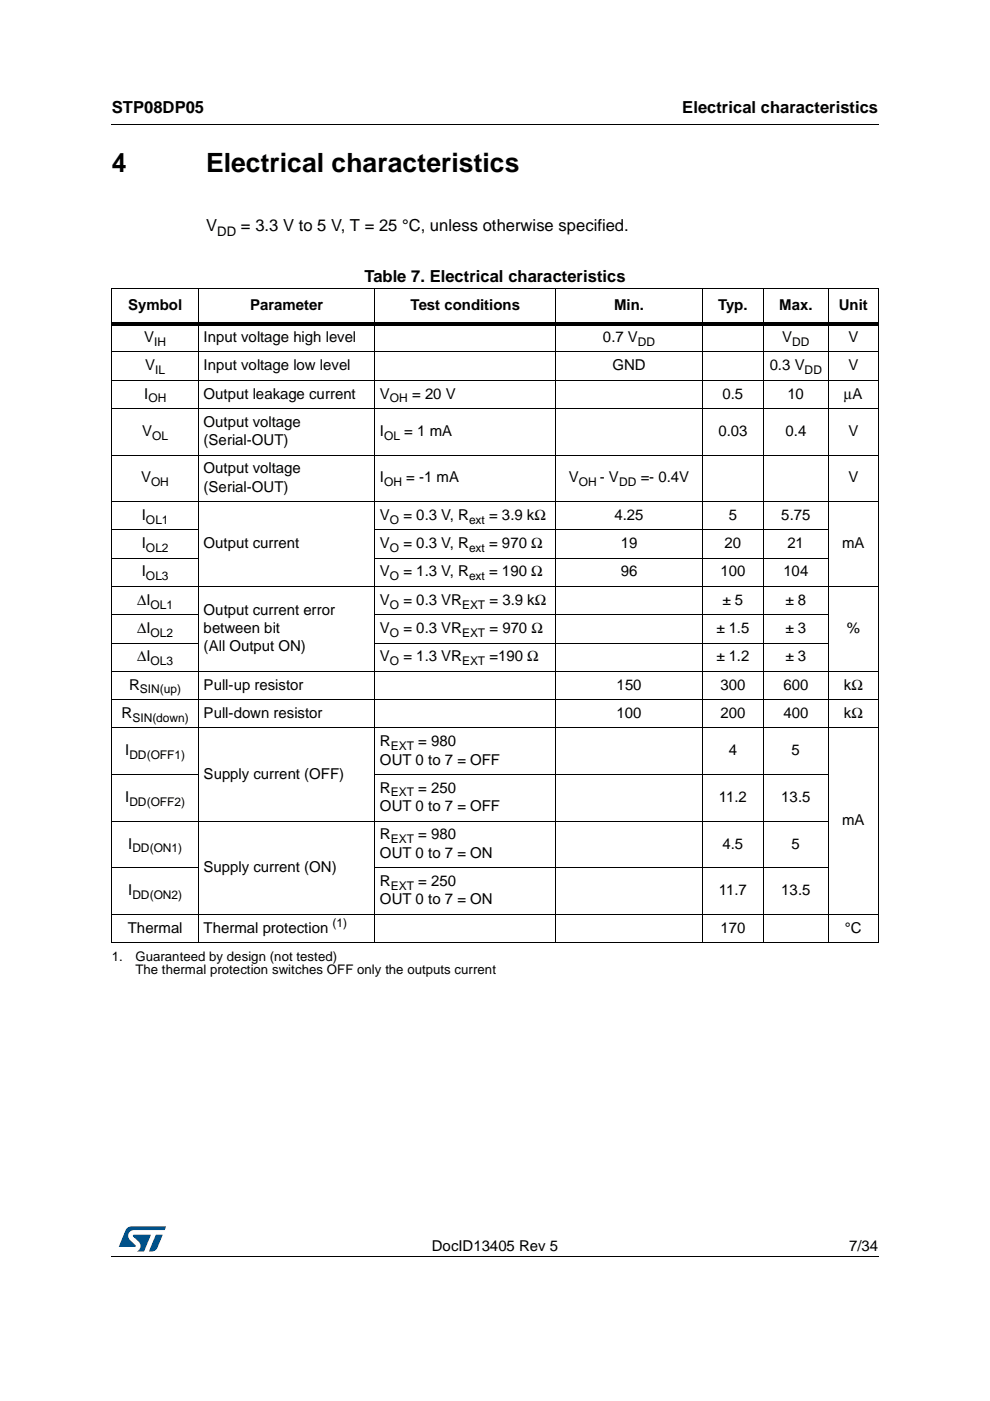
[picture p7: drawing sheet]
<svg xmlns="http://www.w3.org/2000/svg" width="210mm" height="297mm" viewBox="0 0 210 297" stroke-linecap="round" stroke-linejoin="round" font-family="sans-serif">
<defs><g id="words">
<g font-size="5.6">
<text x="23.7" y="36.4">4</text>
<text x="43.7" y="36.4">Electrical characteristics</text>
</g>
<g font-size="3.5">
<text x="23.7" y="23.9">STP08DP05</text>
<text x="144.7" y="23.9">Electrical characteristics</text>
<text x="43.7" y="49.1">V</text>
<text x="51.1" y="49.1">= 3.3 V to 5 V, T = 25 °C, unless otherwise specified.</text>
<text x="77.3" y="59.7">Table 7. Electrical characteristics</text>
</g>
<g font-size="3.2">
<text x="27.2" y="65.8">Symbol</text>
<text x="53" y="65.8">Parameter</text>
<text x="87" y="65.8">Test conditions</text>
<text x="130.2" y="65.8">Min.</text>
<text x="152.2" y="65.8">Typ.</text>
<text x="165.2" y="65.8">Max.</text>
<text x="177.8" y="65.8">Unit</text>
<text x="30.6" y="72.5">V</text>
<text x="43.2" y="72.5">Input voltage high level</text>
<text x="127.8" y="72.5">0.7 V</text>
<text x="165.9" y="72.5">V</text>
<text x="179.9" y="72.5">V</text>
<text x="30.8" y="78.5">V</text>
<text x="43.2" y="78.5">Input voltage low level</text>
<text x="129.8" y="78.5">GND</text>
<text x="163.2" y="78.5">0.3 V</text>
<text x="179.9" y="78.5">V</text>
<text x="30.6" y="84.5">I</text>
<text x="43.2" y="84.5">Output leakage current</text>
<text x="80.6" y="84.5">V</text>
<text x="87.4" y="84.5">= 20 V</text>
<text x="153.2" y="84.5">0.5</text>
<text x="167" y="84.5">10</text>
<text x="178.9" y="84.5">μA</text>
<text x="30.1" y="92.4">V</text>
<text x="43.2" y="90.5">Output voltage</text>
<text x="43.2" y="94.4">(Serial-OUT)</text>
<text x="80.6" y="92.4">I</text>
<text x="85.7" y="92.4">= 1 mA</text>
<text x="152.3" y="92.4">0.03</text>
<text x="166.5" y="92.4">0.4</text>
<text x="179.9" y="92.4">V</text>
<text x="43.2" y="100.4">Output voltage</text>
<text x="29.9" y="102.3">V</text>
<text x="43.2" y="104.2">(Serial-OUT)</text>
<text x="80.6" y="102.3">I</text>
<text x="86.1" y="102.3">= -1 mA</text>
<text x="120.6" y="102.3">V</text>
<text x="127.2" y="102.3">- V</text>
<text x="135.8" y="102.3">=- 0.4V</text>
<text x="179.9" y="102.3">V</text>
<text x="30.1" y="110.2">I</text>
<text x="80.6" y="110.2">V</text>
<text x="85.6" y="110.2">= 0.3 V, R</text>
<text x="103.7" y="110.2">= 3.9 kΩ</text>
<text x="130.3" y="110.2">4.25</text>
<text x="154.5" y="110.2">5</text>
<text x="165.7" y="110.2">5.75</text>
<text x="30.1" y="116.2">I</text>
<text x="43.2" y="116.2">Output current</text>
<text x="80.6" y="116.2">V</text>
<text x="85.6" y="116.2">= 0.3 V, R</text>
<text x="103.7" y="116.2">= 970 Ω</text>
<text x="131.6" y="116.2">19</text>
<text x="153.6" y="116.2">20</text>
<text x="167" y="116.2">21</text>
<text x="178.6" y="116.2">mA</text>
<text x="30.1" y="122.2">I</text>
<text x="80.6" y="122.2">V</text>
<text x="85.6" y="122.2">= 1.3 V, R</text>
<text x="103.7" y="122.2">= 190 Ω</text>
<text x="131.6" y="122.2">96</text>
<text x="152.7" y="122.2">100</text>
<text x="166.1" y="122.2">104</text>
<text x="29.1" y="128.2">ΔI</text>
<text x="43.2" y="130.3">Output current error</text>
<text x="80.6" y="128.2">V</text>
<text x="85.6" y="128.2">= 0.3 VR</text>
<text x="103.8" y="128.2">= 3.9 kΩ</text>
<text x="153.2" y="128.2">± 5</text>
<text x="166.5" y="128.2">± 8</text>
<text x="29.1" y="134.2">ΔI</text>
<text x="43.2" y="134.2">between bit</text>
<text x="80.6" y="134.2">V</text>
<text x="85.6" y="134.2">= 0.3 VR</text>
<text x="103.8" y="134.2">= 970 Ω</text>
<text x="151.9" y="134.2">± 1.5</text>
<text x="166.5" y="134.2">± 3</text>
<text x="179.5" y="134.2">%</text>
<text x="29.1" y="140.2">ΔI</text>
<text x="43.2" y="138.1">(All Output ON)</text>
<text x="80.6" y="140.2">V</text>
<text x="85.6" y="140.2">= 1.3 VR</text>
<text x="103.8" y="140.2">=190 Ω</text>
<text x="151.9" y="140.2">± 1.2</text>
<text x="166.5" y="140.2">± 3</text>
<text x="27.4" y="146.2">R</text>
<text x="43.2" y="146.2">Pull-up resistor</text>
<text x="130.7" y="146.2">150</text>
<text x="152.8" y="146.2">300</text>
<text x="166.1" y="146.2">600</text>
<text x="178.9" y="146.2">kΩ</text>
<text x="25.8" y="152.2">R</text>
<text x="43.2" y="152.2">Pull-down resistor</text>
<text x="130.7" y="152.2">100</text>
<text x="152.7" y="152.2">200</text>
<text x="166.1" y="152.2">400</text>
<text x="178.9" y="152.2">kΩ</text>
<text x="26.5" y="160.1">I</text>
<text x="80.6" y="158.2">R</text>
<text x="88.7" y="158.2">= 980</text>
<text x="154.5" y="160.1">4</text>
<text x="167.9" y="160.1">5</text>
<text x="43.2" y="165.1">Supply current (OFF)</text>
<text x="80.6" y="162.1">OUT 0 to 7 = OFF</text>
<text x="26.5" y="170.1">I</text>
<text x="80.6" y="168.1">R</text>
<text x="80.6" y="172">OUT 0 to 7 = OFF</text>
<text x="88.7" y="168.1">= 250</text>
<text x="152.4" y="170.1">11.2</text>
<text x="165.7" y="170.1">13.5</text>
<text x="27.2" y="179.9">I</text>
<text x="80.6" y="178">R</text>
<text x="88.7" y="178">= 980</text>
<text x="153.2" y="179.9">4.5</text>
<text x="167.9" y="179.9">5</text>
<text x="178.6" y="175">mA</text>
<text x="43.2" y="184.9">Supply current (ON)</text>
<text x="80.6" y="181.9">OUT 0 to 7 = ON</text>
<text x="27.2" y="189.8">I</text>
<text x="80.6" y="187.8">R</text>
<text x="80.6" y="191.7">OUT 0 to 7 = ON</text>
<text x="88.7" y="187.8">= 250</text>
<text x="152.4" y="189.8">11.7</text>
<text x="165.7" y="189.8">13.5</text>
<text x="27.1" y="197.7">Thermal</text>
<text x="43.2" y="197.7">Thermal protection</text>
<text x="152.7" y="197.7">170</text>
<text x="179.1" y="197.7">°C</text>
<text x="91.6" y="265.1">DocID13405 Rev 5</text>
<text x="180.1" y="265.1">7/34</text>
</g>
<g font-size="2.8">
<text x="46.1" y="50">DD</text>
<text x="23.7" y="203.7">1.</text>
<text x="28.7" y="203.7">Guaranteed by design (not tested)</text>
<text x="28.7" y="206.5">The thermal protection switches OFF only the outputs current</text>
</g>
<g font-size="2.5">
<text x="32.7" y="73.3">IH</text>
<text x="135.3" y="73.3">DD</text>
<text x="168" y="73.3">DD</text>
<text x="32.9" y="79.3">IL</text>
<text x="170.6" y="79.3">DD</text>
<text x="31.5" y="85.3">OH</text>
<text x="82.7" y="85.3">OH</text>
<text x="32.3" y="93.2">OL</text>
<text x="81.4" y="93.2">OL</text>
<text x="32" y="103.1">OH</text>
<text x="81.4" y="103.1">OH</text>
<text x="122.7" y="103.1">OH</text>
<text x="131.3" y="103.1">DD</text>
<text x="30.9" y="111">OL1</text>
<text x="82.7" y="111">O</text>
<text x="99.4" y="111">ext</text>
<text x="30.9" y="117">OL2</text>
<text x="82.7" y="117">O</text>
<text x="99.4" y="117">ext</text>
<text x="30.9" y="123">OL3</text>
<text x="82.7" y="123">O</text>
<text x="99.4" y="123">ext</text>
<text x="31.9" y="129">OL1</text>
<text x="82.7" y="129">O</text>
<text x="98" y="129">EXT</text>
<text x="31.9" y="135">OL2</text>
<text x="82.7" y="135">O</text>
<text x="98" y="135">EXT</text>
<text x="31.9" y="141">OL3</text>
<text x="82.7" y="141">O</text>
<text x="98" y="141">EXT</text>
<text x="29.7" y="147">SIN(up)</text>
<text x="28.1" y="153">SIN(down)</text>
<text x="27.4" y="161">DD(OFF1)</text>
<text x="82.8" y="159">EXT</text>
<text x="27.4" y="170.8">DD(OFF2)</text>
<text x="82.8" y="168.9">EXT</text>
<text x="82.8" y="178.8">EXT</text>
<text x="28.1" y="180.7">DD(ON1)</text>
<text x="28.1" y="190.6">DD(ON2)</text>
<text x="82.8" y="188.6">EXT</text>
<text x="70.5" y="196.5">(1)</text>
</g>
</g></defs>
<path d="M23.6 26.2l.1 .2zM23.6 266.3l.1 .1z" fill="#000"/>
<path d="M23.7 26.3h162.6M23.7 266.4h162.6" fill="none" stroke="#000" stroke-width=".21"/>
<path d="M25.2 260h10v5.3h-10z" fill="#fff"/>
<g fill="#005189">
<path d="M26.8 260.5l1.1-.5 7.3 .1-.3 .7h-6.5a1.31 1.31 0 0 0-1.2 1.1 1.31 1.31 0 0 0 .8 1.4l.7 .7v.3l-3.5 .1z"/>
<path d="M33.1 261.8h1.4l-.7 1.6a2.16 2.16 0 0 1-1.3 1.9l-.9-.1z"/>
<path d="M28.2 261.8l3.8 .1-1.4 3.3-1.6 .1a1.43 1.43 0 0 0 .6-1.7l-1.4-1.4z"/>
</g>
<g fill="none" stroke="#000" stroke-width=".21">
<path d="M23.6 61.2h162.7M23.6 74.6h162.7M23.7 61.3v138.5M42.1 61.1v138.8M79.5 61.1v138.8M117.8 61.1v138.8M149 61.1v138.8M161.8 61.1v138.8M175.6 61.1v138.8M186.2 61.3v138.5M23.6 80.6h162.7M23.6 86.6h162.7"/>
<path d="M23.6 96.5h162.7M23.6 106.3h162.7M23.6 112.4h18.6M23.6 118.4h18.6M79.4 112.4h96.3M79.4 118.4h96.3M23.6 124.3h162.7M23.6 130.3h18.6M23.6 136.4h18.6M79.4 130.3h96.3M79.4 136.4h96.3M23.6 142.3h162.7"/>
<path d="M23.6 148.3h162.7M23.6 154.3h162.7M23.6 164.2h18.6M23.6 174.1h152.1M79.4 164.2h96.3M23.6 184h18.6M23.6 193.8h162.7M23.6 199.9h162.7M79.4 184h96.3"/>
</g>
<path d="M23.6 68.3h162.7v.7h-162.7z" fill="#000"/>
<use href="#words"/>
</svg>
